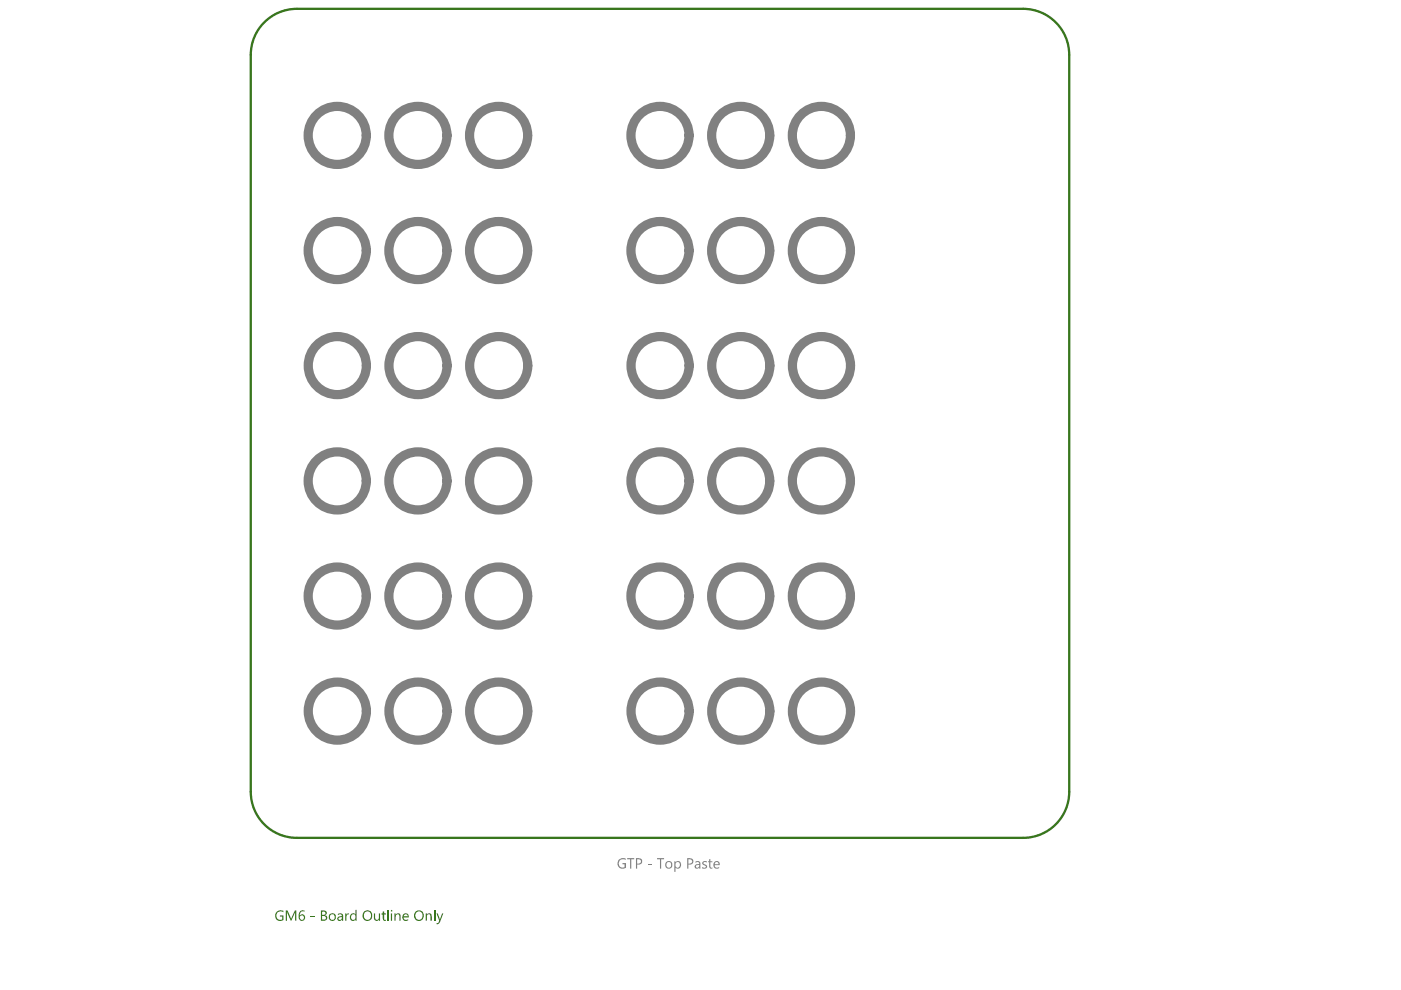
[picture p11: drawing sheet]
<svg xmlns="http://www.w3.org/2000/svg" width="297mm" height="210mm" viewBox="0 0 297 210" stroke-linecap="round" stroke-linejoin="round" font-family="sans-serif">
<path d="M53.2 11.6v156.3M62.9 1.9h154M226.7 11.6v156.3M62.9 177.6h154" fill="none" stroke="#38761d" stroke-width=".49"/>
<g fill="#38761d">
<path d="M58.7 193.3l.8-.3 .6 .1v.3l-.2-.1a.88 .88 0 0 0-1.3 .8 .88 .88 0 0 0 1.2 .8v-.6h-.5v-.2h.8v1l-.5 .1a1.11 1.11 0 0 1-1.2-.6 1.11 1.11 0 0 1 .3-1.3z"/>
<path d="M60.6 193h.4l.7 1.8 .8-1.8h.3v2.2h-.2v-1.9l-.8 1.9h-.2l-.8-1.9v1.9h-.2z"/>
<path d="M65.9 194.3h.8v.2h-.8z"/>
<path d="M73.2 193.7h.2v.3l.3-.3h.3l-.1 .2a.43 .43 0 0 0-.5 .5v.8h-.2z"/>
<path d="M79.3 193.7h.2v.8a.41 .41 0 0 0 .4 .5 .41 .41 0 0 0 .4-.4v-.9h.3v1.5h-.3v-.2a.57 .57 0 0 1-.6 .2 .57 .57 0 0 1-.4-.6z"/>
<path d="M81.1 193.3l.3-.1v.5h.4v.2h-.4v1.1h.4v.2a.5 .5 0 0 1-.7-.4v-.9h-.2v-.2h.2z"/>
<path d="M63.5 193.3l.6-.3h.5l-.1 .3a.73 .73 0 0 0-.9 .9 .67 .67 0 0 1 1.1 .1 .67 .67 0 0 1-.6 1 1.01 1.01 0 0 1-.7-1.6zM63.6 194.5a.46 .46 0 0 0 .9 0 .46 .46 0 0 0-.9 0z"/>
<path d="M68.3 193.3v.7h.3a.35 .35 0 0 0 .4-.3 .35 .35 0 0 0-.3-.4zM68.3 194.2v.8h.4a.38 .38 0 0 0 .4-.4 .38 .38 0 0 0-.5-.4zM68 193h.7a.54 .54 0 0 1 .6 .5 .54 .54 0 0 1-.4 .6 .57 .57 0 0 1 .5 .7 .57 .57 0 0 1-.7 .4h-.7z"/>
<path d="M69.9 194.4a.56 .56 0 0 0 1.1 0 .56 .56 0 0 0-1.1 0zM69.7 194.4a.8 .8 0 0 1 1.6 0 .8 .8 0 0 1-1.6 0z"/>
<path d="M71.8 194.7a.39 .39 0 0 0 .5 .3 .39 .39 0 0 0 .2-.5zM71.6 193.8l.2-.1a.65 .65 0 0 1 1 .5v1h-.3l-.1-.2a.5 .5 0 0 1-.6 .3 .5 .5 0 0 1-.3-.6 .5 .5 0 0 1 .5-.4l.5-.1a.46 .46 0 0 0-.4-.4 .46 .46 0 0 0-.5 .2z"/>
<path d="M74.4 193.8l.5-.2 .5 .3v-1h.2v2.3h-.2v-.2a.73 .73 0 0 1-1.1 0 .73 .73 0 0 1 0-1zM74.5 194.1v.1a.51 .51 0 0 0 .1 .7 .51 .51 0 0 0 .8-.2v-.4a.45 .45 0 0 0-.4-.5 .45 .45 0 0 0-.5 .3z"/>
<path d="M77.3 193.5l-.1 .4a.81 .81 0 0 0 .8 1.1 .81 .81 0 0 0 .6-1.2 .72 .72 0 0 0-.6-.6 .72 .72 0 0 0-.7 .3zM77.2 193.3l.2-.1a1.09 1.09 0 0 1 1.3 .2 1.09 1.09 0 0 1 .1 1.4l-.5 .4a1.15 1.15 0 0 1-1.3-.5 1.15 1.15 0 0 1 .2-1.4z"/>
</g>
<path d="M82.3 192.9v2.3" fill="none" stroke="#38761d" stroke-width=".25"/>
<g fill="#38761d">
<path d="M83.6 193.7h.3v.2l.2-.1a.51 .51 0 0 1 .6-.1 .51 .51 0 0 1 .2 .5v1h-.2v-.9a.41 .41 0 0 0-.4-.5 .41 .41 0 0 0-.4 .5v.9h-.3z"/>
<path d="M90.3 193.7h.2v.2l.1-.1a.51 .51 0 0 1 .6-.1 .51 .51 0 0 1 .3 .5l.1 1h-.3v-.9a.39 .39 0 0 0-.4-.5 .39 .39 0 0 0-.4 .5v.9h-.2z"/>
<path d="M82.9 193.1a.15 .15 0 0 1 .3 0 .15 .15 0 0 1-.3 0zM82.9 193.7h.2v1.5h-.2z"/>
<path d="M85.6 194.1l-.1 .2h.9a.42 .42 0 0 0-.3-.5 .42 .42 0 0 0-.5 .3zM85.5 193.8l.6-.1a.62 .62 0 0 1 .6 .8h-1.2a.57 .57 0 0 0 .4 .6 .57 .57 0 0 0 .6-.2v.2l-.2 .1a.83 .83 0 0 1-.9-.4 .83 .83 0 0 1 .1-1z"/>
<path d="M88.2 193.6l-.1 .6a.77 .77 0 0 0 .9 .8 .77 .77 0 0 0 .6-1 .78 .78 0 0 0-.6-.7 .78 .78 0 0 0-.8 .3zM88.1 193.3l.2-.1a1.09 1.09 0 0 1 1.4 .2 1.09 1.09 0 0 1 0 1.4l-.5 .4h-.6a1.18 1.18 0 0 1-.5-1.9z"/>
</g>
<path d="M92.1 192.9v2.3" fill="none" stroke="#38761d" stroke-width=".25"/>
<path d="M92.6 193.7h.2l.4 1.3 .5-1.3h.3l-.7 1.8a.62 .62 0 0 1-.7 .5v-.3h.3l.2-.5z" fill="#38761d"/>
<path d="M62.9 1.9a9.8 9.8 0 0 0-9.7 9.7M216.9 1.9a9.8 9.8 0 0 1 9.8 9.7M53.2 167.9a9.8 9.8 0 0 0 9.7 9.7M226.7 167.9a9.8 9.8 0 0 1-9.8 9.7" fill="none" stroke="#38761d" stroke-width=".49"/>
<g fill="#808080">
<path d="M131.1 182.4l.7-.5 .8 .1 .1 .3-.5-.1a.88 .88 0 0 0-1 .9 .88 .88 0 0 0 1 .8h.2v-.7h-.4v-.2h.7v1l-.7 .2a1.13 1.13 0 0 1-.9-1.8z"/>
<path d="M133 181.9h1.5v.3h-.7v2h-.2v-2h-.6z"/>
<path d="M137.4 183.2h.8v.2h-.8z"/>
<path d="M139.3 181.9h1.5v.3h-.6v2h-.3v-2h-.6z"/>
<path d="M148.9 182.8l.3-.2h.7v.3l-.2-.1a.31 .31 0 0 0-.5 .1 .31 .31 0 0 0 .3 .4 .46 .46 0 0 1 .4 .6 .46 .46 0 0 1-.7 .3l-.3-.1v-.3l.1 .1a.34 .34 0 0 0 .4 .1 .34 .34 0 0 0 .2-.4l-.4-.2a.4 .4 0 0 1-.3-.6z"/>
<path d="M150.4 182.2l.2-.1v.5h.4v.2h-.4l.1 1.1h.3a.35 .35 0 0 1-.4 .3 .35 .35 0 0 1-.2-.4v-1h-.3v-.2h.3z"/>
<path d="M135.1 182.2v.9h.4a.44 .44 0 0 0 .4-.5 .44 .44 0 0 0-.5-.4zM134.8 181.9l.7 .1a.65 .65 0 0 1 .6 .7 .65 .65 0 0 1-.7 .6h-.3v.9h-.3z"/>
<path d="M141.4 183v.1a.56 .56 0 0 0 .1 .8 .56 .56 0 0 0 .7-.1 .56 .56 0 0 0 0-.7 .47 .47 0 0 0-.4-.4 .47 .47 0 0 0-.4 .3zM141 183.4a.8 .8 0 0 1 1.6 0 .8 .8 0 0 1-1.6 0z"/>
<path d="M143 182.6h.2v.3a.67 .67 0 0 1 .9-.2 .67 .67 0 0 1 .3 .8 .67 .67 0 0 1-.4 .6 .67 .67 0 0 1-.8-.2v1h-.2zM143.3 182.9l-.1 .6a.49 .49 0 0 0 .6 .5 .49 .49 0 0 0 .3-.7 .5 .5 0 0 0-.3-.5 .5 .5 0 0 0-.5 .1z"/>
<path d="M145.9 182.2v.9h.3a.47 .47 0 0 0 .6-.4 .47 .47 0 0 0-.5-.5zM145.7 181.9l.7 .1a.66 .66 0 0 1 .6 .8 .66 .66 0 0 1-.8 .5h-.3v.9h-.2z"/>
<path d="M147.6 183.6a.36 .36 0 0 0 .3 .4 .36 .36 0 0 0 .3-.5v-.1zM147.4 182.7h.1a.6 .6 0 0 1 .6-.1 .6 .6 0 0 1 .4 .5v1.1h-.3v-.3a.5 .5 0 0 1-.6 .3 .5 .5 0 0 1-.3-.5 .5 .5 0 0 1 .5-.5h.4a.43 .43 0 0 0-.3-.5 .43 .43 0 0 0-.5 .2z"/>
<path d="M151.6 182.9l-.1 .3h.8a.43 .43 0 0 0-.2-.4 .43 .43 0 0 0-.5 .1zM151.4 182.8l.1-.1a.65 .65 0 0 1 .8 0 .65 .65 0 0 1 .3 .7h-1.1a.52 .52 0 0 0 .4 .6 .52 .52 0 0 0 .6-.2v.2l-.2 .1a.81 .81 0 0 1-1-.3 .81 .81 0 0 1 .1-1z"/>
</g>
<g fill="none" stroke="#808080" stroke-width="2">
<circle cx="71.5" cy="28.7" r="6.2"/>
<circle cx="88.6" cy="28.7" r="6.2"/>
<circle cx="105.7" cy="28.7" r="6.2"/>
<circle cx="139.9" cy="28.7" r="6.2"/>
<circle cx="157" cy="28.7" r="6.2"/>
<circle cx="174.2" cy="28.7" r="6.2"/>
<circle cx="71.5" cy="53.1" r="6.2"/>
<circle cx="88.6" cy="53.1" r="6.2"/>
<circle cx="105.7" cy="53.1" r="6.2"/>
<circle cx="139.9" cy="53.1" r="6.2"/>
<circle cx="157" cy="53.1" r="6.2"/>
<circle cx="174.2" cy="53.1" r="6.2"/>
<circle cx="71.5" cy="77.5" r="6.2"/>
<circle cx="88.6" cy="77.5" r="6.2"/>
<circle cx="105.7" cy="77.5" r="6.2"/>
<circle cx="140" cy="77.5" r="6.2"/>
<circle cx="157.1" cy="77.5" r="6.2"/>
<circle cx="174.2" cy="77.5" r="6.2"/>
<circle cx="71.5" cy="102" r="6.2"/>
<circle cx="88.6" cy="102" r="6.2"/>
<circle cx="105.7" cy="102" r="6.2"/>
<circle cx="139.9" cy="102" r="6.2"/>
<circle cx="157" cy="102" r="6.2"/>
<circle cx="174.2" cy="102" r="6.2"/>
<circle cx="71.5" cy="126.4" r="6.2"/>
<circle cx="88.6" cy="126.4" r="6.2"/>
<circle cx="105.7" cy="126.4" r="6.2"/>
<circle cx="139.9" cy="126.4" r="6.2"/>
<circle cx="157" cy="126.4" r="6.2"/>
<circle cx="174.2" cy="126.4" r="6.2"/>
<circle cx="71.5" cy="150.8" r="6.2"/>
<circle cx="88.6" cy="150.8" r="6.2"/>
<circle cx="105.7" cy="150.8" r="6.2"/>
<circle cx="140" cy="150.8" r="6.2"/>
<circle cx="157.1" cy="150.8" r="6.2"/>
<circle cx="174.2" cy="150.8" r="6.2"/>
</g>
</svg>
